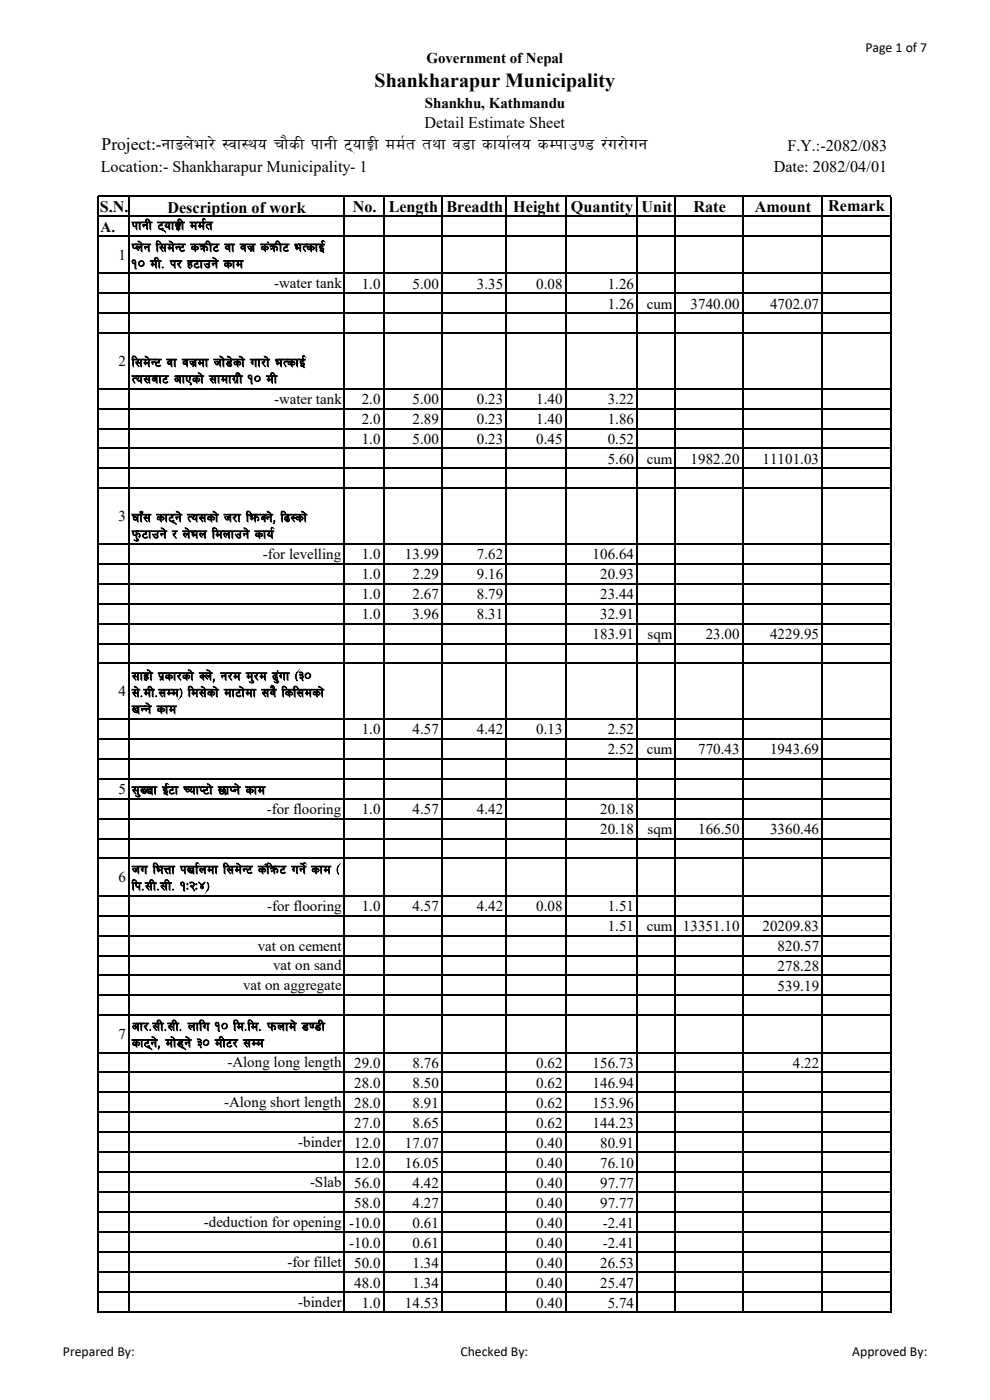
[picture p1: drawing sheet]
<svg xmlns="http://www.w3.org/2000/svg" width="210mm" height="297mm" viewBox="0 0 210 297" stroke-linecap="round" stroke-linejoin="round" font-family="sans-serif">
<defs><g id="words">
<text font-size="4.2" x="79.4" y="18.4">Shankharapur Municipality</text>
<text font-size="3.7" x="21.5" y="31.9">Project:-gfªn]ef/] :jf:yo rf}sL kfgL 6\ofÍL dd{t tyf j8f sfof{no sDkfp08 /+u/f]ug</text>
<g font-size="3.4">
<text x="90.1" y="27.1">Detail Estimate Sheet</text>
<text x="167" y="32">F.Y.:-2082/083</text>
<text x="21.4" y="36.5">Location:- Shankharapur Municipality- 1</text>
<text x="164.1" y="36.5">Date: 2082/04/01</text>
<text x="21.2" y="45">S.N.</text>
<text x="35.5" y="45.1">Description of work</text>
<text x="74.8" y="45">No.</text>
<text x="82.4" y="45">Length</text>
<text x="94.7" y="45">Breadth</text>
<text x="108.9" y="45">Height</text>
<text x="121.1" y="45">Quantity</text>
<text x="136.1" y="45">Unit</text>
<text x="147.1" y="45">Rate</text>
<text x="160.1" y="45">Amount</text>
<text x="175.7" y="44.8">Remark</text>
</g>
<g font-size="3.2">
<text x="90.5" y="13.5">Government of Nepal</text>
<text x="90.1" y="22.9">Shankhu, Kathmandu</text>
<text x="21.3" y="49.2">A.</text>
<text x="28" y="48.7">kfgL 6\ofÍL dd{t</text>
<text x="28" y="53.3">Kn]g l;d]G6 sqmL6 jf jh| s+qmL6 eTsfO{</text>
<text x="25.1" y="55.2">1</text>
<text x="28" y="56.9">!) dL= k/ x6fpg] sfd</text>
<text x="58.2" y="61.2">-water tank</text>
<text x="76.7" y="61.3">1.0</text>
<text x="87.5" y="61.3">5.00</text>
<text x="101.2" y="61.3">3.35</text>
<text x="113.7" y="61.3">0.08</text>
<text x="128.9" y="61.3">1.26</text>
<text x="128.9" y="65.5">1.26</text>
<text x="137.2" y="65.5">cum</text>
<text x="146.5" y="65.5">3740.00</text>
<text x="163.3" y="65.5">4702.07</text>
<text x="25.1" y="77.6">2</text>
<text x="28" y="77.8">l;d]G6 jf jh|df hf]8]sf] uf/f] eTsfO{</text>
<text x="28" y="81.3">To;af6 cfPsf] ;fdfu+|L !) dL</text>
<text x="58.2" y="85.6">-water tank</text>
<text x="76.7" y="85.7">2.0</text>
<text x="76.7" y="90">2.0</text>
<text x="87.5" y="85.7">5.00</text>
<text x="87.5" y="90">2.89</text>
<text x="101.2" y="85.7">0.23</text>
<text x="101.2" y="90">0.23</text>
<text x="113.7" y="85.7">1.40</text>
<text x="113.7" y="90">1.40</text>
<text x="128.9" y="85.7">3.22</text>
<text x="128.9" y="90">1.86</text>
<text x="76.7" y="94.2">1.0</text>
<text x="87.5" y="94.2">5.00</text>
<text x="101.2" y="94.2">0.23</text>
<text x="113.7" y="94.2">0.45</text>
<text x="128.9" y="94.2">0.52</text>
<text x="128.9" y="98.4">5.60</text>
<text x="137.2" y="98.4">cum</text>
<text x="146.5" y="98.4">1982.20</text>
<text x="161.7" y="98.4">11101.03</text>
<text x="25.1" y="110.5">3</text>
<text x="28" y="110.7">3fF; sf6\g] To;sf] h/f lemSg], l9:sf]</text>
<text x="28" y="114.2">k'm6fpg] / n]en ldnfpg] sfo{</text>
<text x="55.8" y="118.6">-for levelling</text>
<text x="76.7" y="118.6">1.0</text>
<text x="85.9" y="118.6">13.99</text>
<text x="101.2" y="118.6">7.62</text>
<text x="125.7" y="118.6">106.64</text>
<text x="76.7" y="122.9">1.0</text>
<text x="87.5" y="122.9">2.29</text>
<text x="101.2" y="122.9">9.16</text>
<text x="127.3" y="122.9">20.93</text>
<text x="76.7" y="127.1">1.0</text>
<text x="76.7" y="131.3">1.0</text>
<text x="87.5" y="127.1">2.67</text>
<text x="87.5" y="131.3">3.96</text>
<text x="101.2" y="127.1">8.79</text>
<text x="101.2" y="131.3">8.31</text>
<text x="127.3" y="127.1">23.44</text>
<text x="127.3" y="131.3">32.91</text>
<text x="125.7" y="135.6">183.91</text>
<text x="137.4" y="135.6">sqm</text>
<text x="149.7" y="135.6">23.00</text>
<text x="163.3" y="135.6">4229.95</text>
<text x="25.1" y="147.7">4</text>
<text x="28" y="144.3">;fx|f] k|sf/sf] Sn], g/d d'/d 9'+uf -#)</text>
<text x="28" y="147.8">;]=dL=;Dd_ ld;]sf] df6f]df ;j} lsl;dsf]</text>
<text x="28" y="151.3">vGg] sfd</text>
<text x="76.7" y="155.8">1.0</text>
<text x="87.5" y="155.8">4.57</text>
<text x="101.2" y="155.8">4.42</text>
<text x="113.7" y="155.8">0.13</text>
<text x="128.9" y="155.8">2.52</text>
<text x="128.9" y="160">2.52</text>
<text x="137.2" y="160">cum</text>
<text x="148.1" y="160">770.43</text>
<text x="163.3" y="160">1943.69</text>
<text x="25.1" y="168.4">5</text>
<text x="28" y="168.5">;'Vvf O{6f RofK6f] 5fKg] sfd</text>
<text x="56.6" y="172.7">-for flooring</text>
<text x="76.7" y="172.7">1.0</text>
<text x="87.5" y="172.7">4.57</text>
<text x="101.2" y="172.7">4.42</text>
<text x="127.3" y="172.7">20.18</text>
<text x="127.3" y="176.9">20.18</text>
<text x="137.4" y="176.9">sqm</text>
<text x="148.1" y="176.9">166.50</text>
<text x="163.3" y="176.9">3360.46</text>
<text x="28" y="185.3">hu leQf kvf{ndf l;d]G6 s+lqm6 ug]{ sfd -</text>
<text x="25.1" y="187.1">6</text>
<text x="28" y="188.8">lk=;L=;L= !M@M$_</text>
<text x="56.7" y="193.1">-for flooring</text>
<text x="76.7" y="193.3">1.0</text>
<text x="87.5" y="193.3">4.57</text>
<text x="101.2" y="193.3">4.42</text>
<text x="113.7" y="193.3">0.08</text>
<text x="128.9" y="193.3">1.51</text>
<text x="128.9" y="197.5">1.51</text>
<text x="137.2" y="197.5">cum</text>
<text x="144.8" y="197.5">13351.10</text>
<text x="161.7" y="197.5">20209.83</text>
<text x="54.7" y="201.6">vat on cement</text>
<text x="164.9" y="201.8">820.57</text>
<text x="58" y="205.9">vat on sand</text>
<text x="164.9" y="206">278.28</text>
<text x="51.6" y="210.1">vat on aggregate</text>
<text x="164.9" y="210.2">539.19</text>
<text x="25.1" y="220.4">7</text>
<text x="28" y="218.6">cf/=;L=;L= nflu !) ld=ld= kmnfd] 808L</text>
<text x="28" y="222.1">sf6\g], df]8\g] #) dL6/ ;Dd</text>
<text x="48.3" y="226.4">-Along long length</text>
<text x="75.1" y="226.6">29.0</text>
<text x="87.5" y="226.6">8.76</text>
<text x="113.7" y="226.6">0.62</text>
<text x="125.7" y="226.6">156.73</text>
<text x="168.1" y="226.6">4.22</text>
<text x="75.1" y="230.8">28.0</text>
<text x="87.5" y="230.8">8.50</text>
<text x="113.7" y="230.8">0.62</text>
<text x="125.7" y="230.8">146.94</text>
<text x="47.5" y="234.9">-Along short length</text>
<text x="75.1" y="235">28.0</text>
<text x="75.1" y="239.3">27.0</text>
<text x="87.5" y="235">8.91</text>
<text x="87.5" y="239.3">8.65</text>
<text x="113.7" y="235">0.62</text>
<text x="113.7" y="239.3">0.62</text>
<text x="125.7" y="235">153.96</text>
<text x="125.7" y="239.3">144.23</text>
<text x="63.3" y="243.4">-binder</text>
<text x="75.1" y="243.5">12.0</text>
<text x="85.9" y="243.5">17.07</text>
<text x="113.7" y="243.5">0.40</text>
<text x="127.3" y="243.5">80.91</text>
<text x="65.8" y="251.8">-Slab</text>
<text x="75.1" y="247.7">12.0</text>
<text x="75.1" y="252">56.0</text>
<text x="85.9" y="247.7">16.05</text>
<text x="87.5" y="252">4.42</text>
<text x="113.7" y="247.7">0.40</text>
<text x="113.7" y="252">0.40</text>
<text x="127.3" y="247.7">76.10</text>
<text x="127.3" y="252">97.77</text>
<text x="75.1" y="256.2">58.0</text>
<text x="87.5" y="256.2">4.27</text>
<text x="113.7" y="256.2">0.40</text>
<text x="127.3" y="256.2">97.77</text>
<text x="43.2" y="260.3">-deduction for opening</text>
<text x="74.1" y="260.4">-10.0</text>
<text x="87.5" y="260.4">0.61</text>
<text x="113.7" y="260.4">0.40</text>
<text x="127.8" y="260.4">-2.41</text>
<text x="61" y="268.8">-for fillet</text>
<text x="74.1" y="264.7">-10.0</text>
<text x="75.1" y="268.9">50.0</text>
<text x="87.5" y="264.7">0.61</text>
<text x="87.5" y="268.9">1.34</text>
<text x="113.7" y="264.7">0.40</text>
<text x="113.7" y="268.9">0.40</text>
<text x="127.3" y="268.9">26.53</text>
<text x="127.8" y="264.7">-2.41</text>
<text x="75.1" y="273.1">48.0</text>
<text x="87.5" y="273.1">1.34</text>
<text x="113.7" y="273.1">0.40</text>
<text x="127.3" y="273.1">25.47</text>
<text x="63.3" y="277.2">-binder</text>
<text x="76.7" y="277.4">1.0</text>
<text x="85.9" y="277.4">14.53</text>
<text x="113.7" y="277.4">0.40</text>
<text x="128.9" y="277.4">5.74</text>
</g>
<g font-size="2.9">
<text x="183.6" y="11.1">Page 1 of 7</text>
<text x="13.3" y="287.6">Prepared By:</text>
<text x="97.6" y="287.6">Checked By:</text>
<text x="180.8" y="287.6">Approved By:</text>
</g>
</g></defs>
<g fill="none" stroke="#000" stroke-width=".25">
<path d="M20.7 41.5v236.9M20.9 41.7h168.1M20.9 45.9h168.1M20.9 50.1h168.1M20.9 58h168.1M27.3 41.8v236.6M73 41.8v236.6M81.3 41.8v236.6M93.7 41.8v236.6M107.4 41.8v236.6M120 41.8v236.6M135.1 41.8v236.6"/>
<path d="M143.2 41.8v236.6M157.5 41.8v236.6M174.4 41.8v236.6M188.9 41.8v236.6M20.9 62.2h168.1M20.9 66.5h168.1M20.9 70.7h168.1M20.9 82.4h168.1M20.9 86.7h168.1M20.9 90.9h168.1M20.9 95.1h168.1M20.9 99.4h168.1"/>
<path d="M20.9 103.6h168.1M20.9 115.3h168.1M20.9 119.6h168.1M20.9 123.8h168.1M20.9 128h168.1M20.9 132.3h168.1M20.9 136.5h168.1M20.9 140.7h168.1M20.9 152.5h168.1M20.9 156.7h168.1M20.9 160.9h168.1M20.9 165.2h168.1"/>
<path d="M20.9 169.4h168.1M20.9 173.6h168.1M20.9 177.9h168.1M20.9 182.1h168.1M20.9 190h168.1M20.9 194.2h168.1M20.9 198.5h168.1M20.9 202.7h168.1M20.9 206.9h168.1M20.9 211.2h168.1M20.9 215.4h168.1M20.9 223.3h168.1"/>
<path d="M20.9 227.5h168.1M20.9 231.7h168.1M20.9 236h168.1M20.9 240.2h168.1M20.9 244.4h168.1M20.9 248.7h168.1M20.9 252.9h168.1M20.9 257.1h168.1M20.9 261.4h168.1M20.9 265.6h168.1M20.9 269.8h168.1M20.9 274.1h168.1"/>
<path d="M20.9 278.3h168.1"/>
</g>
<use href="#words"/>
</svg>
